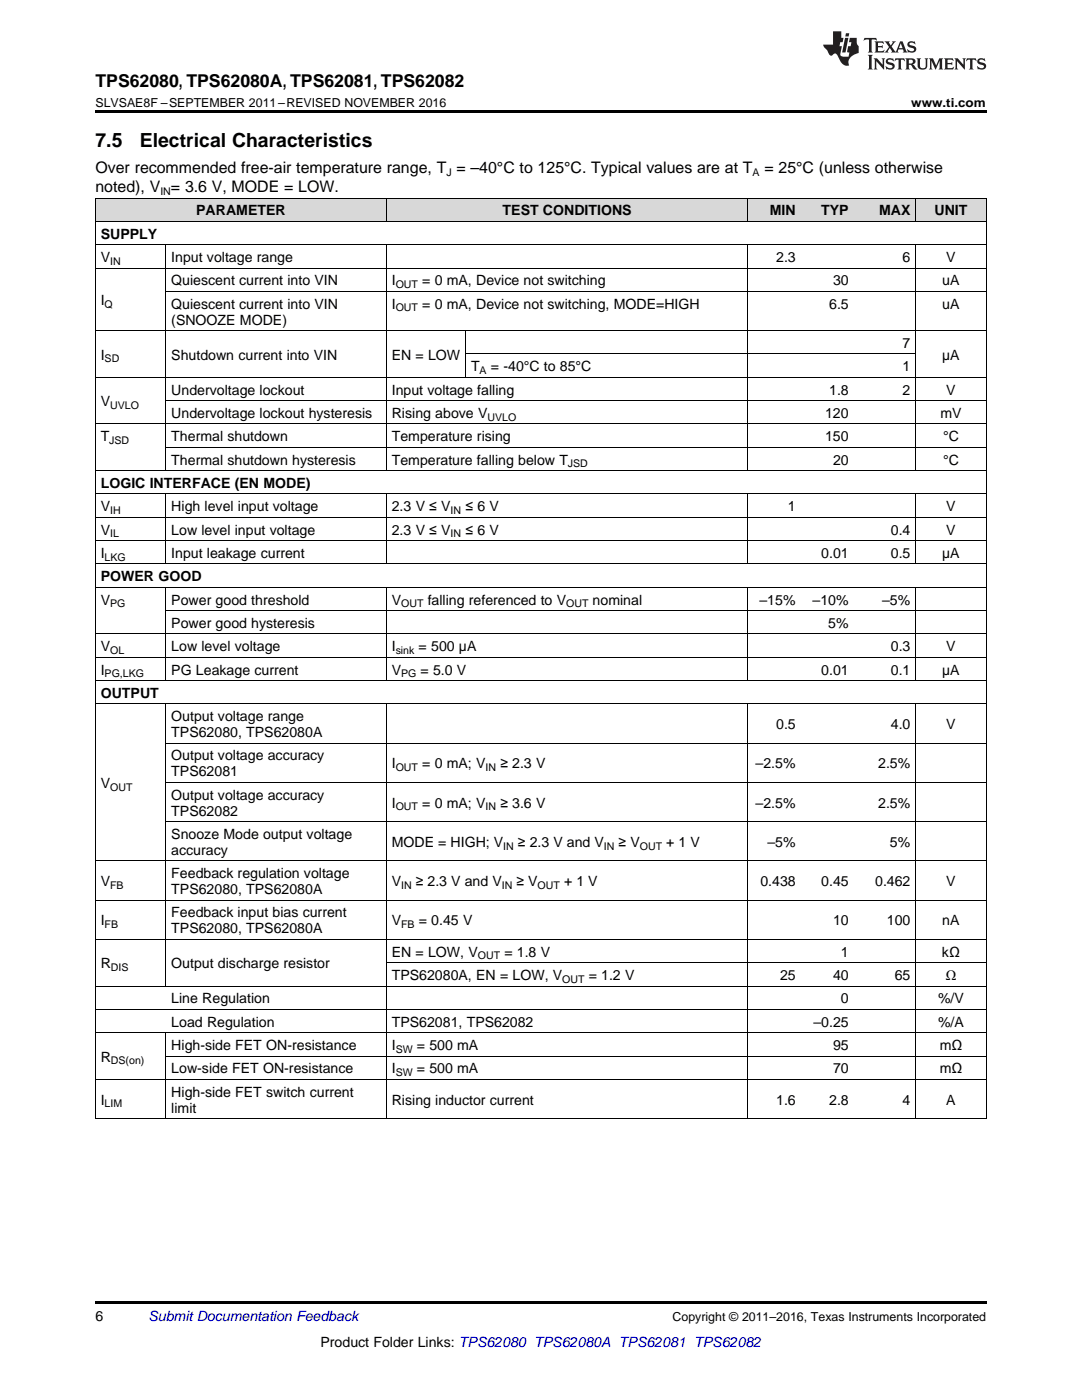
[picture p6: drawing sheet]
<svg xmlns="http://www.w3.org/2000/svg" width="216mm" height="279mm" viewBox="0 0 216 279" stroke-linecap="round" stroke-linejoin="round" font-family="sans-serif">
<defs><g id="words">
<g font-size="3.9">
<text x="19" y="29.3">7.5</text>
<text x="27.9" y="29.3">Electrical Characteristics</text>
</g>
<text font-size="3.5" x="19" y="17.3">TPS62080, TPS62080A, TPS62081, TPS62082</text>
<g font-size="3.2">
<text x="19" y="34.4">Over recommended free-air temperature range, T = –40°C to 125°C. Typical values are at T</text>
<text x="152.5" y="34.4">= 25°C (unless otherwise</text>
<text x="19" y="38.3">noted), V = 3.6 V, MODE = LOW.</text>
</g>
<g font-size="2.8">
<text x="20.1" y="47.6">SUPPLY</text>
<text x="39.2" y="43">PARAMETER</text>
<text x="100.3" y="43">TEST CONDITIONS</text>
<text x="153.6" y="43">MIN</text>
<text x="163.9" y="43">TYP</text>
<text x="175.4" y="43">MAX</text>
<text x="186.5" y="43">UNIT</text>
<text x="20.1" y="52.3">V</text>
<text x="34.2" y="52.3">Input voltage range</text>
<text x="154.9" y="52.3">2.3</text>
<text x="180.1" y="52.3">6</text>
<text x="188.8" y="52.3">V</text>
<text x="34.2" y="56.9">Quiescent current into VIN</text>
<text x="78.2" y="56.9">I</text>
<text x="84.2" y="56.9">= 0 mA, Device not switching</text>
<text x="166.2" y="56.9">30</text>
<text x="188" y="56.9">uA</text>
<text x="20.1" y="60.9">I</text>
<text x="34.2" y="61.6">Quiescent current into VIN</text>
<text x="34.2" y="64.8">(SNOOZE MODE)</text>
<text x="78.2" y="61.6">I</text>
<text x="84.2" y="61.6">= 0 mA, Device not switching, MODE=HIGH</text>
<text x="165.5" y="61.6">6.5</text>
<text x="188" y="61.6">uA</text>
<text x="20.1" y="71.8">I</text>
<text x="34.2" y="71.8">Shutdown current into VIN</text>
<text x="78.2" y="71.8">EN = LOW</text>
<text x="180.1" y="69.4">7</text>
<text x="188" y="71.8">µA</text>
<text x="94" y="74.1">T</text>
<text x="98" y="74.1">= -40°C to 85°C</text>
<text x="180.1" y="74.1">1</text>
<text x="20.1" y="81.1">V</text>
<text x="34.2" y="78.7">Undervoltage lockout</text>
<text x="34.2" y="83.4">Undervoltage lockout hysteresis</text>
<text x="78.2" y="78.7">Input voltage falling</text>
<text x="78.2" y="83.4">Rising above V</text>
<text x="164.6" y="83.4">120</text>
<text x="165.5" y="78.7">1.8</text>
<text x="180.1" y="78.7">2</text>
<text x="187.6" y="83.4">mV</text>
<text x="188.8" y="78.7">V</text>
<text x="20.1" y="88.1">T</text>
<text x="34.2" y="88.1">Thermal shutdown</text>
<text x="78.2" y="88.1">Temperature rising</text>
<text x="164.6" y="88.1">150</text>
<text x="188.2" y="88.1">°C</text>
<text x="34.2" y="92.7">Thermal shutdown hysteresis</text>
<text x="78.2" y="92.7">Temperature falling below T</text>
<text x="166.2" y="92.7">20</text>
<text x="188.2" y="92.7">°C</text>
<text x="20.1" y="97.4">LOGIC INTERFACE (EN MODE)</text>
<text x="20.1" y="102">V</text>
<text x="20.1" y="106.7">V</text>
<text x="34.2" y="102">High level input voltage</text>
<text x="34.2" y="106.7">Low level input voltage</text>
<text x="78.2" y="102">2.3 V ≤ V</text>
<text x="78.2" y="106.7">2.3 V ≤ V</text>
<text x="92.9" y="102">≤ 6 V</text>
<text x="92.9" y="106.7">≤ 6 V</text>
<text x="157.2" y="102">1</text>
<text x="177.8" y="106.7">0.4</text>
<text x="188.8" y="102">V</text>
<text x="188.8" y="106.7">V</text>
<text x="20.1" y="111.3">I</text>
<text x="34.2" y="111.3">Input leakage current</text>
<text x="163.9" y="111.3">0.01</text>
<text x="177.8" y="111.3">0.5</text>
<text x="188" y="111.3">µA</text>
<text x="20.1" y="116">POWER GOOD</text>
<text x="20.1" y="120.7">V</text>
<text x="34.2" y="120.7">Power good threshold</text>
<text x="34.2" y="125.3">Power good hysteresis</text>
<text x="78.2" y="120.7">V</text>
<text x="85.3" y="120.7">falling referenced to V</text>
<text x="118.3" y="120.7">nominal</text>
<text x="151.6" y="120.7">–15%</text>
<text x="162.1" y="120.7">–10%</text>
<text x="165.3" y="125.3">5%</text>
<text x="176" y="120.7">–5%</text>
<text x="20.1" y="130">V</text>
<text x="34.2" y="130">Low level voltage</text>
<text x="78.2" y="130">I</text>
<text x="83.5" y="130">= 500 µA</text>
<text x="177.8" y="130">0.3</text>
<text x="188.8" y="130">V</text>
<text x="20.1" y="134.6">I</text>
<text x="34.2" y="134.6">PG Leakage current</text>
<text x="78.2" y="134.6">V</text>
<text x="83.9" y="134.6">= 5.0 V</text>
<text x="163.9" y="134.6">0.01</text>
<text x="177.8" y="134.6">0.1</text>
<text x="188" y="134.6">µA</text>
<text x="20.1" y="139.3">OUTPUT</text>
<text x="34.2" y="143.9">Output voltage range</text>
<text x="34.2" y="147.1">TPS62080, TPS62080A</text>
<text x="154.9" y="145.5">0.5</text>
<text x="177.8" y="145.5">4.0</text>
<text x="188.8" y="145.5">V</text>
<text x="34.2" y="151.8">Output voltage accuracy</text>
<text x="34.2" y="154.9">TPS62081</text>
<text x="78.2" y="153.4">I</text>
<text x="84.2" y="153.4">= 0 mA; V</text>
<text x="99.8" y="153.4">≥ 2.3 V</text>
<text x="150.8" y="153.4">–2.5%</text>
<text x="175.2" y="153.4">2.5%</text>
<text x="20.1" y="157.3">V</text>
<text x="34.2" y="159.6">Output voltage accuracy</text>
<text x="78.2" y="161.2">I</text>
<text x="84.2" y="161.2">= 0 mA; V</text>
<text x="99.8" y="161.2">≥ 3.6 V</text>
<text x="150.8" y="161.2">–2.5%</text>
<text x="175.2" y="161.2">2.5%</text>
<text x="34.2" y="162.8">TPS62082</text>
<text x="34.2" y="167.4">Snooze Mode output voltage</text>
<text x="34.2" y="170.6">accuracy</text>
<text x="78.2" y="169">MODE = HIGH; V</text>
<text x="103.4" y="169">≥ 2.3 V and V</text>
<text x="123.4" y="169">≥ V</text>
<text x="132.9" y="169">+ 1 V</text>
<text x="153.1" y="169">–5%</text>
<text x="177.6" y="169">5%</text>
<text x="20.1" y="176.8">V</text>
<text x="34.2" y="175.3">Feedback regulation voltage</text>
<text x="34.2" y="178.4">TPS62080, TPS62080A</text>
<text x="78.2" y="176.8">V</text>
<text x="83" y="176.8">≥ 2.3 V and V</text>
<text x="103" y="176.8">≥ V</text>
<text x="112.6" y="176.8">+ 1 V</text>
<text x="151.7" y="176.8">0.438</text>
<text x="163.9" y="176.8">0.45</text>
<text x="174.6" y="176.8">0.462</text>
<text x="188.8" y="176.8">V</text>
<text x="20.1" y="184.7">I</text>
<text x="34.2" y="183.1">Feedback input bias current</text>
<text x="78.2" y="184.7">V</text>
<text x="83.6" y="184.7">= 0.45 V</text>
<text x="166.2" y="184.7">10</text>
<text x="177" y="184.7">100</text>
<text x="188" y="184.7">nA</text>
<text x="34.2" y="186.3">TPS62080, TPS62080A</text>
<text x="78.2" y="190.9">EN = LOW, V</text>
<text x="100.6" y="190.9">= 1.8 V</text>
<text x="167.8" y="190.9">1</text>
<text x="188" y="190.9">kΩ</text>
<text x="20.1" y="193.3">R</text>
<text x="34.2" y="193.3">Output discharge resistor</text>
<text x="78.2" y="195.6">TPS62080A, EN = LOW, V</text>
<text x="117.5" y="195.6">= 1.2 V</text>
<text x="155.6" y="195.6">25</text>
<text x="166.2" y="195.6">40</text>
<text x="178.5" y="195.6">65</text>
<text x="188.7" y="195.6">Ω</text>
<text x="34.2" y="200.2">Line Regulation</text>
<text x="167.8" y="200.2">0</text>
<text x="187.2" y="200.2">%/V</text>
<text x="34.2" y="204.9">Load Regulation</text>
<text x="34.2" y="209.5">High-side FET ON-resistance</text>
<text x="78.2" y="204.9">TPS62081, TPS62082</text>
<text x="78.2" y="209.5">I</text>
<text x="83.2" y="209.5">= 500 mA</text>
<text x="162.3" y="204.9">–0.25</text>
<text x="166.2" y="209.5">95</text>
<text x="187.2" y="204.9">%/A</text>
<text x="187.5" y="209.5">mΩ</text>
<text x="20.1" y="211.9">R</text>
<text x="34.2" y="214.2">Low-side FET ON-resistance</text>
<text x="78.2" y="214.2">I</text>
<text x="83.2" y="214.2">= 500 mA</text>
<text x="166.2" y="214.2">70</text>
<text x="187.5" y="214.2">mΩ</text>
<text x="20.1" y="220.5">I</text>
<text x="34.2" y="218.9">High-side FET switch current</text>
<text x="78.2" y="220.5">Rising inductor current</text>
<text x="154.9" y="220.5">1.6</text>
<text x="165.5" y="220.5">2.8</text>
<text x="180.1" y="220.5">4</text>
<text x="188.8" y="220.5">A</text>
<text x="34.2" y="222">limit</text>
<text x="19" y="263.6">6</text>
<text x="64" y="268.9">Product Folder Links: TPS62080 TPS62080A TPS62081 TPS62082</text>
</g>
<text font-size="2.8" fill="#0000c8" x="29.6" y="263.6">Submit Documentation Feedback</text>
<g font-size="2.5">
<text x="19" y="21.4">SLVSAE8F –SEPTEMBER 2011–REVISED NOVEMBER 2016</text>
<text x="181.8" y="21.4">www.ti.com</text>
<text x="134.2" y="263.6">Copyright © 2011–2016, Texas Instruments Incorporated</text>
</g>
<g font-size="2.1">
<text x="89.1" y="35.1">J</text>
<text x="150.2" y="35.1">A</text>
<text x="32" y="38.9">IN</text>
<text x="22" y="52.8">IN</text>
<text x="79" y="57.5">OUT</text>
<text x="20.9" y="61.4">Q</text>
<text x="79" y="62.2">OUT</text>
<text x="20.9" y="72.3">SD</text>
<text x="95.7" y="74.6">A</text>
<text x="22" y="81.6">UVLO</text>
<text x="97.3" y="84">UVLO</text>
<text x="21.8" y="88.6">JSD</text>
<text x="113.3" y="93.3">JSD</text>
<text x="22" y="102.6">IH</text>
<text x="22" y="107.2">IL</text>
<text x="89.9" y="102.6">IN</text>
<text x="89.9" y="107.2">IN</text>
<text x="20.9" y="111.9">LKG</text>
<text x="22" y="121.2">PG</text>
<text x="80" y="121.2">OUT</text>
<text x="113" y="121.2">OUT</text>
<text x="22" y="130.5">OL</text>
<text x="79" y="130.5">sink</text>
<text x="20.9" y="135.2">PG,LKG</text>
<text x="80" y="135.2">PG</text>
<text x="79" y="153.9">OUT</text>
<text x="96.9" y="153.9">IN</text>
<text x="22" y="157.8">OUT</text>
<text x="79" y="161.7">OUT</text>
<text x="96.9" y="161.7">IN</text>
<text x="100.4" y="169.6">IN</text>
<text x="120.5" y="169.6">IN</text>
<text x="127.7" y="169.6">OUT</text>
<text x="22" y="177.4">FB</text>
<text x="80" y="177.4">IN</text>
<text x="100.1" y="177.4">IN</text>
<text x="107.3" y="177.4">OUT</text>
<text x="20.9" y="185.2">FB</text>
<text x="80" y="185.2">FB</text>
<text x="95.4" y="191.5">OUT</text>
<text x="22.1" y="193.8">DIS</text>
<text x="112.2" y="196.1">OUT</text>
<text x="22.1" y="212.4">DS(on)</text>
<text x="79" y="210.1">SW</text>
<text x="79" y="214.8">SW</text>
<text x="20.9" y="221">LIM</text>
</g>
</g></defs>
<g fill="#d8d8d8">
<path d="M19 39.6h14.1v4.6h-14.1z"/>
<path d="M33.1 39.6h44v4.6h-44z"/>
<path d="M77.1 39.6h15.9v4.6h-15.9z"/>
<path d="M93 39.6h56.3v4.6h-56.3z"/>
<path d="M149.3 39.6h10.6v4.6h-10.6z"/>
<path d="M159.9 39.6h10.5v4.6h-10.5z"/>
<path d="M170.4 39.6h12.3v4.6h-12.3z"/>
<path d="M182.7 39.6h14.1v4.6h-14.1z"/>
</g>
<path d="M19 22h177.8v.5h-177.8zM19 223.3h.2zM77 223.3h.1zM92.9 223.3h.1zM149.2 223.3h.1zM159.8 223.3h.1zM170.3 223.3h.1zM182.6 223.3h.1zM196.7 223.3h.1zM19 259.7h177.8v.5h-177.8z" fill="#000"/>
<g fill="none" stroke="#000" stroke-width=".2">
<path d="M19 39.5h177.8M19.1 39.5v183.8M77.1 39.5v4.7M149.2 39.5v4.7M182.7 39.5v4.7M196.8 39.5v183.8M19 53.5h177.8M19 48.8h177.8M19 44.2h177.8M33.1 48.9v45.1M33.1 58.2h163.7M77.1 48.9v45.1"/>
<path d="M149.2 48.9v45.1M182.7 48.9v45.1M19 75.3h177.8M19 66h177.8M33.1 80h163.7M92.9 66v9.4M93 70.6h89.7M19 98.6h177.8M19 93.9h177.8M19 84.6h177.8M33.1 98.6v14M33.1 89.3h163.7"/>
<path d="M77.1 98.6v14M149.2 98.6v14M182.7 98.6v14M19 117.2h177.8M19 112.6h177.8M19 107.9h177.8M19 103.2h177.8M33.1 117.2v18.7M77.1 117.2v18.7M149.2 117.2v18.7M182.7 117.2v18.7M19 135.8h177.8"/>
<path d="M19 131.2h177.8M19 126.5h177.8M33.1 121.9h163.7M19 140.5h177.8M33.1 140.5v56.3M33.1 156.2h163.7M33.1 148.3h163.7M77.1 140.5v82.8M149.2 140.5v82.8M182.7 140.5v82.8M19 179.7h177.8M19 171.8h177.8"/>
<path d="M33.1 164h163.7M19 196.8h177.8M19 187.5h177.8M77.1 192.1h119.7M19 215.4h177.8M19 206.1h177.8M19 201.5h177.8M33.1 206.1v17.2M33.1 210.8h163.7M19 223.3h177.8"/>
</g>
<g fill="#231f20">
<path d="M172.5 7.6l-.1 .5 .4-.2h.6v.1v2.1l-.2 .4h.9l-.2-.4v-2.1l.1-.1h.5l.5 .2-.2-.5zM174.5 8.3l.2 .3v1.5l-.2 .4h1.8l.2-.6a1.04 1.04 0 0 1-1.3 .2v-.7h.6l.3 .2v-.6l-.3 .2h-.6v-.6l.8-.1 .4 .3-.2-.5zM176.5 8.3l.9 1.1-.9 1.1h.8l-.2-.2 .4-.7 .5 .7-.2 .2h1.5l-.2-.2 .2-.4h.9l.1 .4-.2 .2h1l-.3-.3-.7-1.9h-.5l-.9 2-.8-1 .9-1h-.8l.1 .3-.4 .5-.3-.6 .1-.2zM179.7 8.6l.4 1h-.7zM181.3 8.4a.63 .63 0 0 0-.2 .7 .63 .63 0 0 0 .6 .4l.6 .2 .1 .2a.75 .75 0 0 1-.7 .4 .75 .75 0 0 1-.6-.5l.1 .7 .1-.1a1.11 1.11 0 0 0 1.5-.6 1.13 1.13 0 0 0-1.2-.8l-.1-.4a1.04 1.04 0 0 1 1.2 .2l-.2-.5-.2 .1-.4-.2zM173.2 10.9l.2 .4v2.2l-.2 .4h1l-.3-.4v-2.2l.3-.4zM174.3 11.6l.3 .4v1.5l-.3 .4h.8l-.2-.4v-1.3l1.5 1.7v-1.9l.2-.4h-.7l.2 .4v.9l-1.1-1.3zM177 11.8a.62 .62 0 0 0-.2 .7 .62 .62 0 0 0 .6 .4l.6 .1 .1 .3a.76 .76 0 0 1-.7 .3 .76 .76 0 0 1-.7-.4l.2 .7 .1-.1a1.11 1.11 0 0 0 1.5-.6 1.13 1.13 0 0 0-1.2-.8l-.1-.4a1.04 1.04 0 0 1 1.2 .2l-.2-.6-.2 .1-.5-.1zM178.7 11.6l-.2 .6a.61 .61 0 0 1 .8-.3v1.6l-.2 .4h.9l-.2-.4v-1.6a.63 .63 0 0 1 .7 .3l-.1-.6zM180.6 11.6l.3 .4v1.5l-.3 .4h1l-.2-.2-.1-.8 .6 .2a.76 .76 0 0 0 1.2 .7l-1-1a.58 .58 0 0 0 .6-.5 .58 .58 0 0 0-.5-.6zM181.4 11.9h.1a.45 .45 0 0 1 .5 .1 .45 .45 0 0 1 .1 .5l-.8 .2zM182.9 11.6l.2 .2a2.17 2.17 0 0 0 .3 1.9 .99 .99 0 0 0 1.6-.6v-1.1l.2-.4h-.7l.2 .2a1.92 1.92 0 0 1-.2 1.8 .6 .6 0 0 1-.9-.5v-1.1l.2-.4zM185.4 11.6l.2 .4v1.5l-.2 .4h.7l-.2-.4v-1.4l.8 1.8 .8-1.8v1.4l-.2 .4h.9l-.2-.4v-1.5l.2-.4h-.8l-.6 1.5-.6-1.5zM188.4 11.6l.2 .4v1.5l-.2 .4h1.8l.1-.6a1.04 1.04 0 0 1-1.2 .1v-.6h.5l.4 .2v-.6l-.4 .2h-.5v-.7h.8l.3 .3-.1-.6zM190.5 11.6l.2 .4v1.5l-.2 .4h.7l-.2-.4v-1.3l1.5 1.7v-1.9l.2-.4h-.7l.2 .4v.9l-1.1-1.3zM192.9 11.6l-.1 .6a.61 .61 0 0 1 .7-.3l.1 1.6-.3 .4h1l-.3-.4 .1-1.6a.63 .63 0 0 1 .7 .3l-.1-.6zM195.2 11.8a.62 .62 0 0 0-.2 .7 .62 .62 0 0 0 .6 .4l.6 .1 .1 .3a.76 .76 0 0 1-.7 .3 .76 .76 0 0 1-.6-.4l.1 .7 .1-.1a1.11 1.11 0 0 0 1.6-.6 1.13 1.13 0 0 0-1.3-.8l-.1-.4a1.04 1.04 0 0 1 1.2 .2l-.1-.6-.2 .1-.5-.1z"/>
<path d="M166.2 6.3v2.6h-1.9v.4l.8 .9a.91 .91 0 0 0 1 .8 .56 .56 0 0 1 .5-.3 .56 .56 0 0 1 .5 .3l.4 .8a1.53 1.53 0 0 0 1.9 1.2 1.54 1.54 0 0 1 1-2.1l.9-.3v-1.4a1.52 1.52 0 0 1-.4-1.6h-1.3l-.2 .8h.5l-.2 .8h-.5l-.1 1v.2l.4 .1-.2 .8a1.93 1.93 0 0 1-1.6-.3l.3-1.8h-.5l.2-.8h.4l.2-.8h-.4v-1.3zM168.6 7.6l-.6 2.9h.7l.6-2.9zM168.8 6.6l-.1 .7h.6l.2-.7z"/>
</g>
<use href="#words"/>
</svg>
